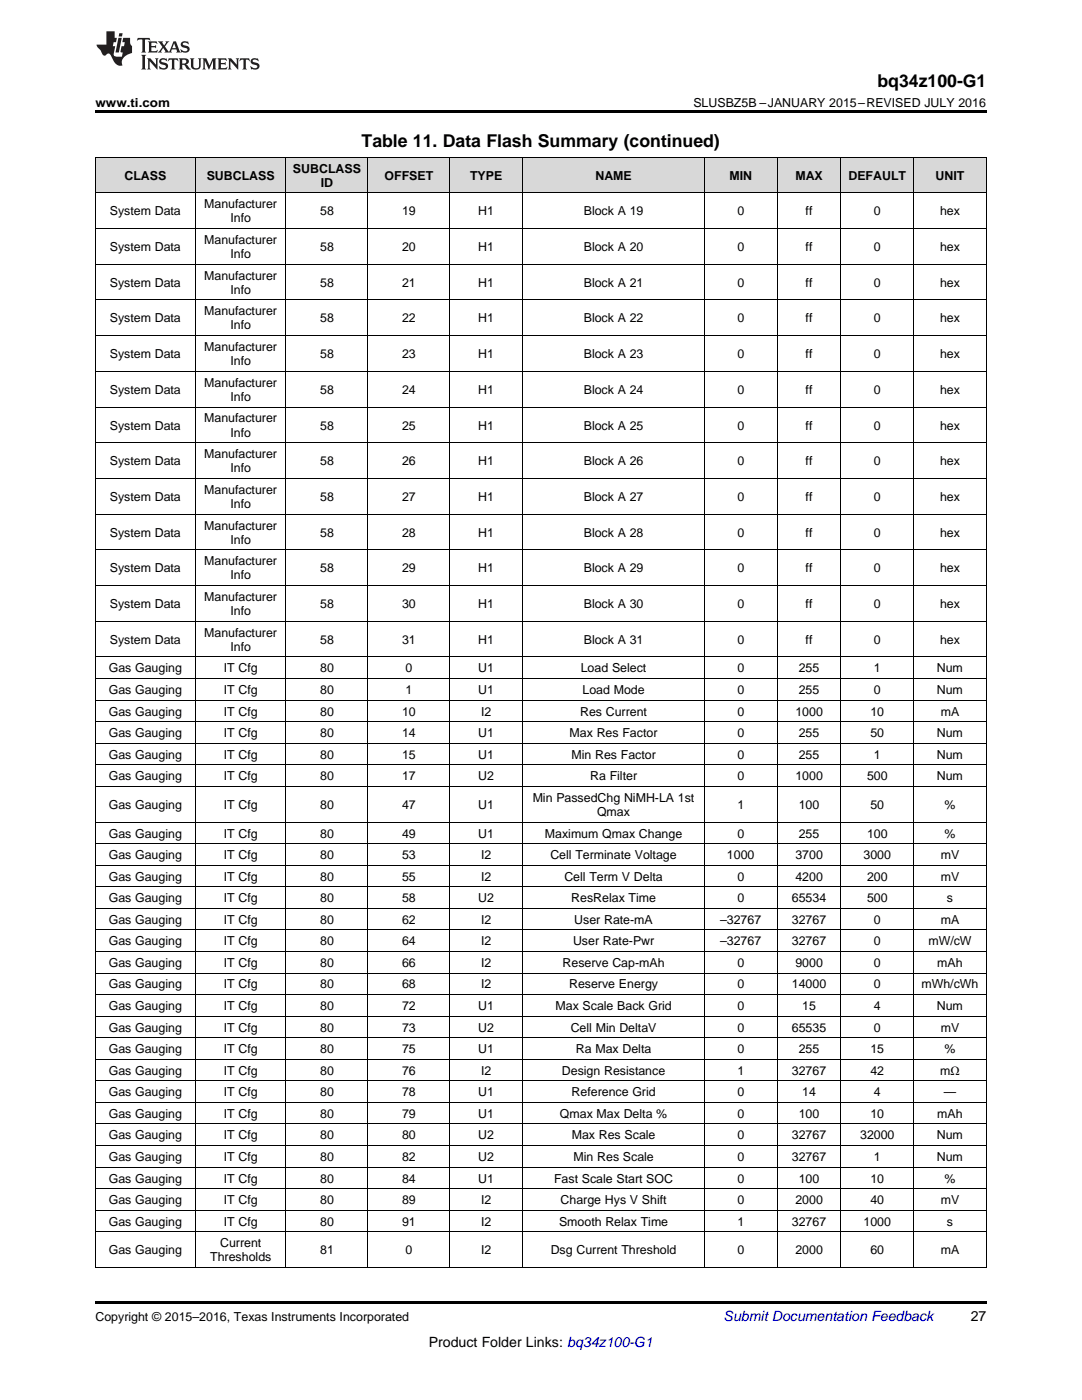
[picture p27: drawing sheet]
<svg xmlns="http://www.w3.org/2000/svg" width="216mm" height="279mm" viewBox="0 0 216 279" stroke-linecap="round" stroke-linejoin="round" font-family="sans-serif">
<defs><g id="words">
<g font-size="3.5">
<text x="175.1" y="17.3">bq34z100-G1</text>
<text x="72.1" y="29.3">Table 11. Data Flash Summary (continued)</text>
</g>
<text font-size="2.8" fill="#0000c8" x="144.4" y="263.6">Submit Documentation Feedback</text>
<g font-size="2.8">
<text x="193.7" y="263.6">27</text>
<text x="85.5" y="268.9">Product Folder Links: bq34z100-G1</text>
</g>
<g font-size="2.5">
<text x="19" y="21.4">www.ti.com</text>
<text x="138.4" y="21.4">SLUSBZ5B –JANUARY 2015–REVISED JULY 2016</text>
<text x="24.8" y="35.8">CLASS</text>
<text x="41.2" y="35.8">SUBCLASS</text>
<text x="58.5" y="34.4">SUBCLASS</text>
<text x="76.7" y="35.8">OFFSET</text>
<text x="93.8" y="35.8">TYPE</text>
<text x="118.8" y="35.8">NAME</text>
<text x="145.6" y="35.8">MIN</text>
<text x="158.7" y="35.8">MAX</text>
<text x="169.3" y="35.8">DEFAULT</text>
<text x="186.7" y="35.8">UNIT</text>
<text x="40.7" y="41.6">Manufacturer</text>
<text x="64" y="37.3">ID</text>
<text x="21.9" y="43">System Data</text>
<text x="46" y="44.4">Info</text>
<text x="63.9" y="43">58</text>
<text x="80.2" y="43">19</text>
<text x="95.4" y="43">H1</text>
<text x="116.5" y="43">Block A 19</text>
<text x="147.1" y="43">0</text>
<text x="160.8" y="43">ff</text>
<text x="174.4" y="43">0</text>
<text x="187.6" y="43">hex</text>
<text x="21.9" y="50.1">System Data</text>
<text x="40.7" y="48.7">Manufacturer</text>
<text x="46" y="51.5">Info</text>
<text x="63.9" y="50.1">58</text>
<text x="80.2" y="50.1">20</text>
<text x="95.4" y="50.1">H1</text>
<text x="116.5" y="50.1">Block A 20</text>
<text x="147.1" y="50.1">0</text>
<text x="160.8" y="50.1">ff</text>
<text x="174.4" y="50.1">0</text>
<text x="187.6" y="50.1">hex</text>
<text x="21.9" y="57.2">System Data</text>
<text x="40.7" y="55.8">Manufacturer</text>
<text x="46" y="58.6">Info</text>
<text x="63.9" y="57.2">58</text>
<text x="80.2" y="57.2">21</text>
<text x="95.4" y="57.2">H1</text>
<text x="116.5" y="57.2">Block A 21</text>
<text x="147.1" y="57.2">0</text>
<text x="160.8" y="57.2">ff</text>
<text x="174.4" y="57.2">0</text>
<text x="187.6" y="57.2">hex</text>
<text x="21.9" y="64.3">System Data</text>
<text x="40.7" y="62.9">Manufacturer</text>
<text x="46" y="65.8">Info</text>
<text x="63.9" y="64.3">58</text>
<text x="80.2" y="64.3">22</text>
<text x="95.4" y="64.3">H1</text>
<text x="116.5" y="64.3">Block A 22</text>
<text x="147.1" y="64.3">0</text>
<text x="160.8" y="64.3">ff</text>
<text x="174.4" y="64.3">0</text>
<text x="187.6" y="64.3">hex</text>
<text x="21.9" y="71.5">System Data</text>
<text x="40.7" y="70.1">Manufacturer</text>
<text x="63.9" y="71.5">58</text>
<text x="80.2" y="71.5">23</text>
<text x="95.4" y="71.5">H1</text>
<text x="116.5" y="71.5">Block A 23</text>
<text x="147.1" y="71.5">0</text>
<text x="160.8" y="71.5">ff</text>
<text x="174.4" y="71.5">0</text>
<text x="187.6" y="71.5">hex</text>
<text x="40.7" y="77.2">Manufacturer</text>
<text x="46" y="72.9">Info</text>
<text x="21.9" y="78.6">System Data</text>
<text x="46" y="80">Info</text>
<text x="63.9" y="78.6">58</text>
<text x="80.2" y="78.6">24</text>
<text x="95.4" y="78.6">H1</text>
<text x="116.5" y="78.6">Block A 24</text>
<text x="147.1" y="78.6">0</text>
<text x="160.8" y="78.6">ff</text>
<text x="174.4" y="78.6">0</text>
<text x="187.6" y="78.6">hex</text>
<text x="21.9" y="85.7">System Data</text>
<text x="40.7" y="84.3">Manufacturer</text>
<text x="46" y="87.1">Info</text>
<text x="63.9" y="85.7">58</text>
<text x="80.2" y="85.7">25</text>
<text x="95.4" y="85.7">H1</text>
<text x="116.5" y="85.7">Block A 25</text>
<text x="147.1" y="85.7">0</text>
<text x="160.8" y="85.7">ff</text>
<text x="174.4" y="85.7">0</text>
<text x="187.6" y="85.7">hex</text>
<text x="21.9" y="92.9">System Data</text>
<text x="40.7" y="91.4">Manufacturer</text>
<text x="46" y="94.3">Info</text>
<text x="63.9" y="92.9">58</text>
<text x="80.2" y="92.9">26</text>
<text x="95.4" y="92.9">H1</text>
<text x="116.5" y="92.9">Block A 26</text>
<text x="147.1" y="92.9">0</text>
<text x="160.8" y="92.9">ff</text>
<text x="174.4" y="92.9">0</text>
<text x="187.6" y="92.9">hex</text>
<text x="21.9" y="100">System Data</text>
<text x="40.7" y="98.6">Manufacturer</text>
<text x="46" y="101.4">Info</text>
<text x="63.9" y="100">58</text>
<text x="80.2" y="100">27</text>
<text x="95.4" y="100">H1</text>
<text x="116.5" y="100">Block A 27</text>
<text x="147.1" y="100">0</text>
<text x="160.8" y="100">ff</text>
<text x="174.4" y="100">0</text>
<text x="187.6" y="100">hex</text>
<text x="21.9" y="107.1">System Data</text>
<text x="40.7" y="105.7">Manufacturer</text>
<text x="63.9" y="107.1">58</text>
<text x="80.2" y="107.1">28</text>
<text x="95.4" y="107.1">H1</text>
<text x="116.5" y="107.1">Block A 28</text>
<text x="147.1" y="107.1">0</text>
<text x="160.8" y="107.1">ff</text>
<text x="174.4" y="107.1">0</text>
<text x="187.6" y="107.1">hex</text>
<text x="40.7" y="112.8">Manufacturer</text>
<text x="46" y="108.5">Info</text>
<text x="21.9" y="114.2">System Data</text>
<text x="40.7" y="119.9">Manufacturer</text>
<text x="46" y="115.6">Info</text>
<text x="63.9" y="114.2">58</text>
<text x="80.2" y="114.2">29</text>
<text x="95.4" y="114.2">H1</text>
<text x="116.5" y="114.2">Block A 29</text>
<text x="147.1" y="114.2">0</text>
<text x="160.8" y="114.2">ff</text>
<text x="174.4" y="114.2">0</text>
<text x="187.6" y="114.2">hex</text>
<text x="21.9" y="121.4">System Data</text>
<text x="46" y="122.8">Info</text>
<text x="63.9" y="121.4">58</text>
<text x="80.2" y="121.4">30</text>
<text x="95.4" y="121.4">H1</text>
<text x="116.5" y="121.4">Block A 30</text>
<text x="147.1" y="121.4">0</text>
<text x="160.8" y="121.4">ff</text>
<text x="174.4" y="121.4">0</text>
<text x="187.6" y="121.4">hex</text>
<text x="21.9" y="128.5">System Data</text>
<text x="40.7" y="127.1">Manufacturer</text>
<text x="46" y="129.9">Info</text>
<text x="63.9" y="128.5">58</text>
<text x="80.2" y="128.5">31</text>
<text x="95.4" y="128.5">H1</text>
<text x="116.5" y="128.5">Block A 31</text>
<text x="147.1" y="128.5">0</text>
<text x="160.8" y="128.5">ff</text>
<text x="174.4" y="128.5">0</text>
<text x="187.6" y="128.5">hex</text>
<text x="21.7" y="134.2">Gas Gauging</text>
<text x="44.7" y="134.2">IT Cfg</text>
<text x="63.9" y="134.2">80</text>
<text x="80.9" y="134.2">0</text>
<text x="95.4" y="134.2">U1</text>
<text x="115.9" y="134.2">Load Select</text>
<text x="147.1" y="134.2">0</text>
<text x="159.4" y="134.2">255</text>
<text x="174.4" y="134.2">1</text>
<text x="186.9" y="134.2">Num</text>
<text x="21.7" y="138.5">Gas Gauging</text>
<text x="21.7" y="142.8">Gas Gauging</text>
<text x="44.7" y="138.5">IT Cfg</text>
<text x="44.7" y="142.8">IT Cfg</text>
<text x="63.9" y="138.5">80</text>
<text x="63.9" y="142.8">80</text>
<text x="80.2" y="142.8">10</text>
<text x="80.9" y="138.5">1</text>
<text x="95.4" y="138.5">U1</text>
<text x="96" y="142.8">I2</text>
<text x="115.7" y="142.8">Res Current</text>
<text x="116.2" y="138.5">Load Mode</text>
<text x="147.1" y="138.5">0</text>
<text x="147.1" y="142.8">0</text>
<text x="158.7" y="142.8">1000</text>
<text x="159.4" y="138.5">255</text>
<text x="173.7" y="142.8">10</text>
<text x="174.4" y="138.5">0</text>
<text x="186.9" y="138.5">Num</text>
<text x="187.7" y="142.8">mA</text>
<text x="21.7" y="147.1">Gas Gauging</text>
<text x="44.7" y="147.1">IT Cfg</text>
<text x="63.9" y="147.1">80</text>
<text x="80.2" y="147.1">14</text>
<text x="95.4" y="147.1">U1</text>
<text x="113.7" y="147.1">Max Res Factor</text>
<text x="147.1" y="147.1">0</text>
<text x="159.4" y="147.1">255</text>
<text x="173.7" y="147.1">50</text>
<text x="186.9" y="147.1">Num</text>
<text x="21.7" y="151.4">Gas Gauging</text>
<text x="21.7" y="155.7">Gas Gauging</text>
<text x="44.7" y="151.4">IT Cfg</text>
<text x="44.7" y="155.7">IT Cfg</text>
<text x="63.9" y="151.4">80</text>
<text x="63.9" y="155.7">80</text>
<text x="80.2" y="151.4">15</text>
<text x="80.2" y="155.7">17</text>
<text x="95.4" y="151.4">U1</text>
<text x="95.4" y="155.7">U2</text>
<text x="114" y="151.4">Min Res Factor</text>
<text x="117.8" y="155.7">Ra Filter</text>
<text x="147.1" y="151.4">0</text>
<text x="147.1" y="155.7">0</text>
<text x="158.7" y="155.7">1000</text>
<text x="159.4" y="151.4">255</text>
<text x="173" y="155.7">500</text>
<text x="174.4" y="151.4">1</text>
<text x="186.9" y="151.4">Num</text>
<text x="186.9" y="155.7">Num</text>
<text x="21.7" y="161.4">Gas Gauging</text>
<text x="44.7" y="161.4">IT Cfg</text>
<text x="63.9" y="161.4">80</text>
<text x="80.2" y="161.4">47</text>
<text x="95.4" y="161.4">U1</text>
<text x="106.3" y="160">Min PassedChg NiMH-LA 1st</text>
<text x="147.1" y="161.4">1</text>
<text x="159.4" y="161.4">100</text>
<text x="173.7" y="161.4">50</text>
<text x="188.5" y="161.4">%</text>
<text x="21.7" y="167.1">Gas Gauging</text>
<text x="44.7" y="167.1">IT Cfg</text>
<text x="63.9" y="167.1">80</text>
<text x="80.2" y="167.1">49</text>
<text x="95.4" y="167.1">U1</text>
<text x="108.7" y="167.1">Maximum Qmax Change</text>
<text x="119.1" y="162.8">Qmax</text>
<text x="147.1" y="167.1">0</text>
<text x="159.4" y="167.1">255</text>
<text x="173" y="167.1">100</text>
<text x="188.5" y="167.1">%</text>
<text x="21.7" y="171.4">Gas Gauging</text>
<text x="44.7" y="171.4">IT Cfg</text>
<text x="63.9" y="171.4">80</text>
<text x="80.2" y="171.4">53</text>
<text x="96" y="171.4">I2</text>
<text x="109.8" y="171.4">Cell Terminate Voltage</text>
<text x="145.1" y="171.4">1000</text>
<text x="158.7" y="171.4">3700</text>
<text x="172.3" y="171.4">3000</text>
<text x="187.7" y="171.4">mV</text>
<text x="21.7" y="175.8">Gas Gauging</text>
<text x="44.7" y="175.8">IT Cfg</text>
<text x="63.9" y="175.8">80</text>
<text x="80.2" y="175.8">55</text>
<text x="96" y="175.8">I2</text>
<text x="112.6" y="175.8">Cell Term V Delta</text>
<text x="147.1" y="175.8">0</text>
<text x="158.7" y="175.8">4200</text>
<text x="173" y="175.8">200</text>
<text x="187.7" y="175.8">mV</text>
<text x="21.7" y="180.1">Gas Gauging</text>
<text x="21.7" y="184.4">Gas Gauging</text>
<text x="44.7" y="180.1">IT Cfg</text>
<text x="44.7" y="184.4">IT Cfg</text>
<text x="63.9" y="180.1">80</text>
<text x="63.9" y="184.4">80</text>
<text x="80.2" y="180.1">58</text>
<text x="80.2" y="184.4">62</text>
<text x="95.4" y="180.1">U2</text>
<text x="96" y="184.4">I2</text>
<text x="114" y="180.1">ResRelax Time</text>
<text x="114.6" y="184.4">User Rate-mA</text>
<text x="143.7" y="184.4">–32767</text>
<text x="147.1" y="180.1">0</text>
<text x="158" y="180.1">65534</text>
<text x="158" y="184.4">32767</text>
<text x="173" y="180.1">500</text>
<text x="174.4" y="184.4">0</text>
<text x="187.7" y="184.4">mA</text>
<text x="188.9" y="180.1">s</text>
<text x="21.7" y="188.7">Gas Gauging</text>
<text x="44.7" y="188.7">IT Cfg</text>
<text x="63.9" y="188.7">80</text>
<text x="80.2" y="188.7">64</text>
<text x="96" y="188.7">I2</text>
<text x="114.3" y="188.7">User Rate-Pwr</text>
<text x="143.7" y="188.7">–32767</text>
<text x="158" y="188.7">32767</text>
<text x="174.4" y="188.7">0</text>
<text x="185.2" y="188.7">mW/cW</text>
<text x="21.7" y="193">Gas Gauging</text>
<text x="21.7" y="197.3">Gas Gauging</text>
<text x="44.7" y="193">IT Cfg</text>
<text x="44.7" y="197.3">IT Cfg</text>
<text x="63.9" y="193">80</text>
<text x="63.9" y="197.3">80</text>
<text x="80.2" y="193">66</text>
<text x="80.2" y="197.3">68</text>
<text x="96" y="193">I2</text>
<text x="96" y="197.3">I2</text>
<text x="112.3" y="193">Reserve Cap-mAh</text>
<text x="113.6" y="197.3">Reserve Energy</text>
<text x="147.1" y="193">0</text>
<text x="147.1" y="197.3">0</text>
<text x="158" y="197.3">14000</text>
<text x="158.7" y="193">9000</text>
<text x="174.4" y="193">0</text>
<text x="174.4" y="197.3">0</text>
<text x="183.9" y="197.3">mWh/cWh</text>
<text x="187" y="193">mAh</text>
<text x="21.7" y="201.6">Gas Gauging</text>
<text x="44.7" y="201.6">IT Cfg</text>
<text x="63.9" y="201.6">80</text>
<text x="80.2" y="201.6">72</text>
<text x="95.4" y="201.6">U1</text>
<text x="110.8" y="201.6">Max Scale Back Grid</text>
<text x="147.1" y="201.6">0</text>
<text x="160.1" y="201.6">15</text>
<text x="174.4" y="201.6">4</text>
<text x="186.9" y="201.6">Num</text>
<text x="21.7" y="205.9">Gas Gauging</text>
<text x="44.7" y="205.9">IT Cfg</text>
<text x="63.9" y="205.9">80</text>
<text x="80.2" y="205.9">73</text>
<text x="95.4" y="205.9">U2</text>
<text x="113.9" y="205.9">Cell Min DeltaV</text>
<text x="147.1" y="205.9">0</text>
<text x="158" y="205.9">65535</text>
<text x="174.4" y="205.9">0</text>
<text x="187.7" y="205.9">mV</text>
<text x="21.7" y="210.2">Gas Gauging</text>
<text x="21.7" y="214.5">Gas Gauging</text>
<text x="44.7" y="210.2">IT Cfg</text>
<text x="44.7" y="214.5">IT Cfg</text>
<text x="63.9" y="210.2">80</text>
<text x="63.9" y="214.5">80</text>
<text x="80.2" y="210.2">75</text>
<text x="80.2" y="214.5">76</text>
<text x="95.4" y="210.2">U1</text>
<text x="96" y="214.5">I2</text>
<text x="112.1" y="214.5">Design Resistance</text>
<text x="114.9" y="210.2">Ra Max Delta</text>
<text x="147.1" y="210.2">0</text>
<text x="147.1" y="214.5">1</text>
<text x="158" y="214.5">32767</text>
<text x="159.4" y="210.2">255</text>
<text x="173.7" y="210.2">15</text>
<text x="173.7" y="214.5">42</text>
<text x="187.6" y="214.5">mΩ</text>
<text x="188.5" y="210.2">%</text>
<text x="21.7" y="218.8">Gas Gauging</text>
<text x="44.7" y="218.8">IT Cfg</text>
<text x="63.9" y="218.8">80</text>
<text x="80.2" y="218.8">78</text>
<text x="95.4" y="218.8">U1</text>
<text x="114.1" y="218.8">Reference Grid</text>
<text x="147.1" y="218.8">0</text>
<text x="160.1" y="218.8">14</text>
<text x="174.4" y="218.8">4</text>
<text x="188.3" y="218.8">—</text>
<text x="21.7" y="223.1">Gas Gauging</text>
<text x="21.7" y="227.4">Gas Gauging</text>
<text x="44.7" y="223.1">IT Cfg</text>
<text x="44.7" y="227.4">IT Cfg</text>
<text x="63.9" y="223.1">80</text>
<text x="63.9" y="227.4">80</text>
<text x="80.2" y="223.1">79</text>
<text x="80.2" y="227.4">80</text>
<text x="95.4" y="223.1">U1</text>
<text x="95.4" y="227.4">U2</text>
<text x="111.7" y="223.1">Qmax Max Delta %</text>
<text x="114.1" y="227.4">Max Res Scale</text>
<text x="147.1" y="223.1">0</text>
<text x="147.1" y="227.4">0</text>
<text x="158" y="227.4">32767</text>
<text x="159.4" y="223.1">100</text>
<text x="171.6" y="227.4">32000</text>
<text x="173.7" y="223.1">10</text>
<text x="186.9" y="227.4">Num</text>
<text x="187" y="223.1">mAh</text>
<text x="21.7" y="231.7">Gas Gauging</text>
<text x="44.7" y="231.7">IT Cfg</text>
<text x="63.9" y="231.7">80</text>
<text x="80.2" y="231.7">82</text>
<text x="95.4" y="231.7">U2</text>
<text x="114.4" y="231.7">Min Res Scale</text>
<text x="147.1" y="231.7">0</text>
<text x="158" y="231.7">32767</text>
<text x="174.4" y="231.7">1</text>
<text x="186.9" y="231.7">Num</text>
<text x="21.7" y="236">Gas Gauging</text>
<text x="44.7" y="236">IT Cfg</text>
<text x="63.9" y="236">80</text>
<text x="80.2" y="236">84</text>
<text x="95.4" y="236">U1</text>
<text x="110.6" y="236">Fast Scale Start SOC</text>
<text x="147.1" y="236">0</text>
<text x="159.4" y="236">100</text>
<text x="173.7" y="236">10</text>
<text x="188.5" y="236">%</text>
<text x="21.7" y="240.3">Gas Gauging</text>
<text x="21.7" y="244.6">Gas Gauging</text>
<text x="44.7" y="240.3">IT Cfg</text>
<text x="44.7" y="244.6">IT Cfg</text>
<text x="63.9" y="240.3">80</text>
<text x="63.9" y="244.6">80</text>
<text x="80.2" y="240.3">89</text>
<text x="80.2" y="244.6">91</text>
<text x="96" y="240.3">I2</text>
<text x="96" y="244.6">I2</text>
<text x="111.5" y="244.6">Smooth Relax Time</text>
<text x="111.9" y="240.3">Charge Hys V Shift</text>
<text x="147.1" y="240.3">0</text>
<text x="147.1" y="244.6">1</text>
<text x="158" y="244.6">32767</text>
<text x="158.7" y="240.3">2000</text>
<text x="172.3" y="244.6">1000</text>
<text x="173.7" y="240.3">40</text>
<text x="187.7" y="240.3">mV</text>
<text x="188.9" y="244.6">s</text>
<text x="21.7" y="250.3">Gas Gauging</text>
<text x="41.9" y="251.7">Thresholds</text>
<text x="43.9" y="248.9">Current</text>
<text x="63.9" y="250.3">81</text>
<text x="80.9" y="250.3">0</text>
<text x="96" y="250.3">I2</text>
<text x="109.9" y="250.3">Dsg Current Threshold</text>
<text x="147.1" y="250.3">0</text>
<text x="158.7" y="250.3">2000</text>
<text x="173.7" y="250.3">60</text>
<text x="187.7" y="250.3">mA</text>
<text x="19" y="263.6">Copyright © 2015–2016, Texas Instruments Incorporated</text>
</g>
</g></defs>
<g fill="#d8d8d8">
<path d="M19 31.4h20v7.1h-20z"/>
<path d="M39 31.4h18.1v7.1h-18.1z"/>
<path d="M57.1 31.4h16.3v7.1h-16.3z"/>
<path d="M73.4 31.4h16.4v7.1h-16.4z"/>
<path d="M89.8 31.4h14.5v7.1h-14.5z"/>
<path d="M104.3 31.4h36.3v7.1h-36.3z"/>
<path d="M140.6 31.4h14.5v7.1h-14.5z"/>
<path d="M155.1 31.4h12.7v7.1h-12.7z"/>
<path d="M167.8 31.4h14.5v7.1h-14.5z"/>
<path d="M182.3 31.4h14.5v7.1h-14.5z"/>
</g>
<path d="M19 22h177.8v.5h-177.8zM19 259.7h177.8v.5h-177.8z" fill="#000"/>
<g fill="none" stroke="#000" stroke-width=".2">
<path d="M19 38.5h177.8M19 31.3h177.8M19.1 31.4v221.6M38.9 31.4v221.6M57.1 31.4v221.6M73.4 31.4v221.6M89.7 31.4v221.6M104.3 31.4v221.6M140.5 31.4v221.6M155.1 31.4v221.6M167.8 31.4v221.6M182.3 31.4v221.6"/>
<path d="M196.8 31.4v221.6M19 59.8h177.8M19 52.7h177.8M19 45.6h177.8M19 74.1h177.8M19 67h177.8M19 95.5h177.8M19 88.4h177.8M19 81.2h177.8M19 116.9h177.8M19 109.7h177.8M19 102.6h177.8"/>
<path d="M19 139.7h177.8M19 135.4h177.8M19 131.1h177.8M19 124h177.8M19 156.9h177.8M19 152.6h177.8M19 148.3h177.8M19 144h177.8M19 177h177.8M19 172.7h177.8M19 168.4h177.8M19 164.1h177.8"/>
<path d="M19 198.5h177.8M19 194.2h177.8M19 189.9h177.8M19 185.6h177.8M19 181.3h177.8M19 215.7h177.8M19 211.4h177.8M19 207.1h177.8M19 202.8h177.8M19 237.2h177.8M19 232.9h177.8M19 228.6h177.8"/>
<path d="M19 224.3h177.8M19 220h177.8M19 253h177.8M19 245.8h177.8M19 241.5h177.8"/>
</g>
<g fill="#231f20">
<path d="M27.5 7.6l-.1 .5 .4-.2h.6v.1v2.1l-.2 .4h1l-.3-.4v-2.1l.1-.1h.5l.5 .2-.2-.5zM29.5 8.3l.2 .3v1.5l-.2 .4h1.8l.2-.6a1.04 1.04 0 0 1-1.3 .2v-.7h.6l.3 .2v-.6l-.3 .2h-.6v-.6l.8-.1 .4 .3-.2-.5zM31.5 8.3l.9 1.1-.9 1.1h.8l-.2-.2 .5-.7 .4 .7-.2 .2h1.5l-.1-.2 .1-.4h.9l.1 .4-.2 .2h1l-.3-.3-.7-1.9h-.5l-.9 2-.8-1 .9-1h-.8l.1 .3-.3 .5-.4-.6 .2-.2zM34.7 8.6l.4 1h-.7zM36.3 8.4a.63 .63 0 0 0-.2 .7 .63 .63 0 0 0 .6 .4l.6 .2 .1 .2a.75 .75 0 0 1-.7 .4 .75 .75 0 0 1-.6-.5l.1 .7 .1-.1a1.11 1.11 0 0 0 1.5-.6 1.13 1.13 0 0 0-1.2-.8l-.1-.4a1.04 1.04 0 0 1 1.2 .2l-.2-.5-.1 .1-.5-.2zM28.2 10.9l.2 .4v2.2l-.2 .4h1l-.3-.4v-2.2l.3-.4zM29.3 11.6l.3 .4v1.5l-.3 .4h.8l-.2-.4v-1.3l1.5 1.7v-1.9l.2-.4h-.7l.2 .4v.9l-1.1-1.3zM32 11.8a.62 .62 0 0 0-.2 .7 .62 .62 0 0 0 .6 .4l.6 .1 .1 .3a.76 .76 0 0 1-.7 .3 .76 .76 0 0 1-.6-.4l.1 .7 .1-.1a1.11 1.11 0 0 0 1.5-.6 1.13 1.13 0 0 0-1.2-.8l-.1-.4a1.04 1.04 0 0 1 1.2 .2l-.2-.6-.1 .1-.5-.1zM33.7 11.6l-.2 .6a.61 .61 0 0 1 .8-.3v1.6l-.2 .4h.9l-.2-.4v-1.6a.63 .63 0 0 1 .8 .3l-.2-.6zM35.6 11.6l.3 .4v1.5l-.3 .4h1l-.2-.2v-.8l.5 .2a.76 .76 0 0 0 1.2 .7l-1-1a.58 .58 0 0 0 .6-.5 .58 .58 0 0 0-.5-.6zM36.4 11.9h.1a.45 .45 0 0 1 .5 .1 .45 .45 0 0 1 .1 .5l-.7 .2zM37.9 11.6l.2 .2a2.17 2.17 0 0 0 .3 1.9 .99 .99 0 0 0 1.6-.6v-1.1l.2-.4h-.7l.2 .2a1.92 1.92 0 0 1-.2 1.8 .6 .6 0 0 1-.9-.5v-1.1l.2-.4zM40.4 11.6l.2 .4v1.5l-.2 .4h.7l-.2-.4v-1.4l.8 1.8 .8-1.8v1.4l-.2 .4h.9l-.2-.4v-1.5l.2-.4h-.8l-.6 1.5-.6-1.5zM43.4 11.6l.2 .4v1.5l-.2 .4h1.8l.2-.6a1.04 1.04 0 0 1-1.3 .1v-.6h.5l.4 .2v-.6l-.4 .2h-.5v-.7h.8l.3 .3-.1-.6zM45.5 11.6l.2 .4v1.5l-.2 .4h.7l-.2-.4v-1.3l1.5 1.7v-1.9l.2-.4h-.7l.2 .4v.9l-1.1-1.3zM47.9 11.6l-.1 .6a.61 .61 0 0 1 .8-.3v1.6l-.3 .4h1l-.3-.4 .1-1.6a.63 .63 0 0 1 .7 .3l-.1-.6zM50.2 11.8a.62 .62 0 0 0-.2 .7 .62 .62 0 0 0 .6 .4l.6 .1 .2 .3a.76 .76 0 0 1-.8 .3 .76 .76 0 0 1-.6-.4l.1 .7 .2-.1a1.11 1.11 0 0 0 1.5-.6 1.13 1.13 0 0 0-1.3-.8l-.1-.4a1.04 1.04 0 0 1 1.2 .2l-.1-.6-.2 .1-.5-.1z"/>
<path d="M21.2 6.3v2.6h-1.9l.1 .4 .7 .9a.91 .91 0 0 0 1 .8 .56 .56 0 0 1 .5-.3 .56 .56 0 0 1 .5 .3l.4 .8a1.53 1.53 0 0 0 1.9 1.2 1.54 1.54 0 0 1 1-2.1l.9-.3v-1.4a1.52 1.52 0 0 1-.3-1.6h-1.4l-.2 .8h.5l-.2 .8h-.4l-.2 1v.2l.4 .1-.2 .8a1.93 1.93 0 0 1-1.6-.3l.3-1.8h-.5l.2-.8h.4l.2-.8h-.4v-1.3zM23.6 7.6l-.6 2.9h.7l.6-2.9zM23.8 6.6l-.1 .7h.6l.2-.7z"/>
</g>
<use href="#words"/>
</svg>
